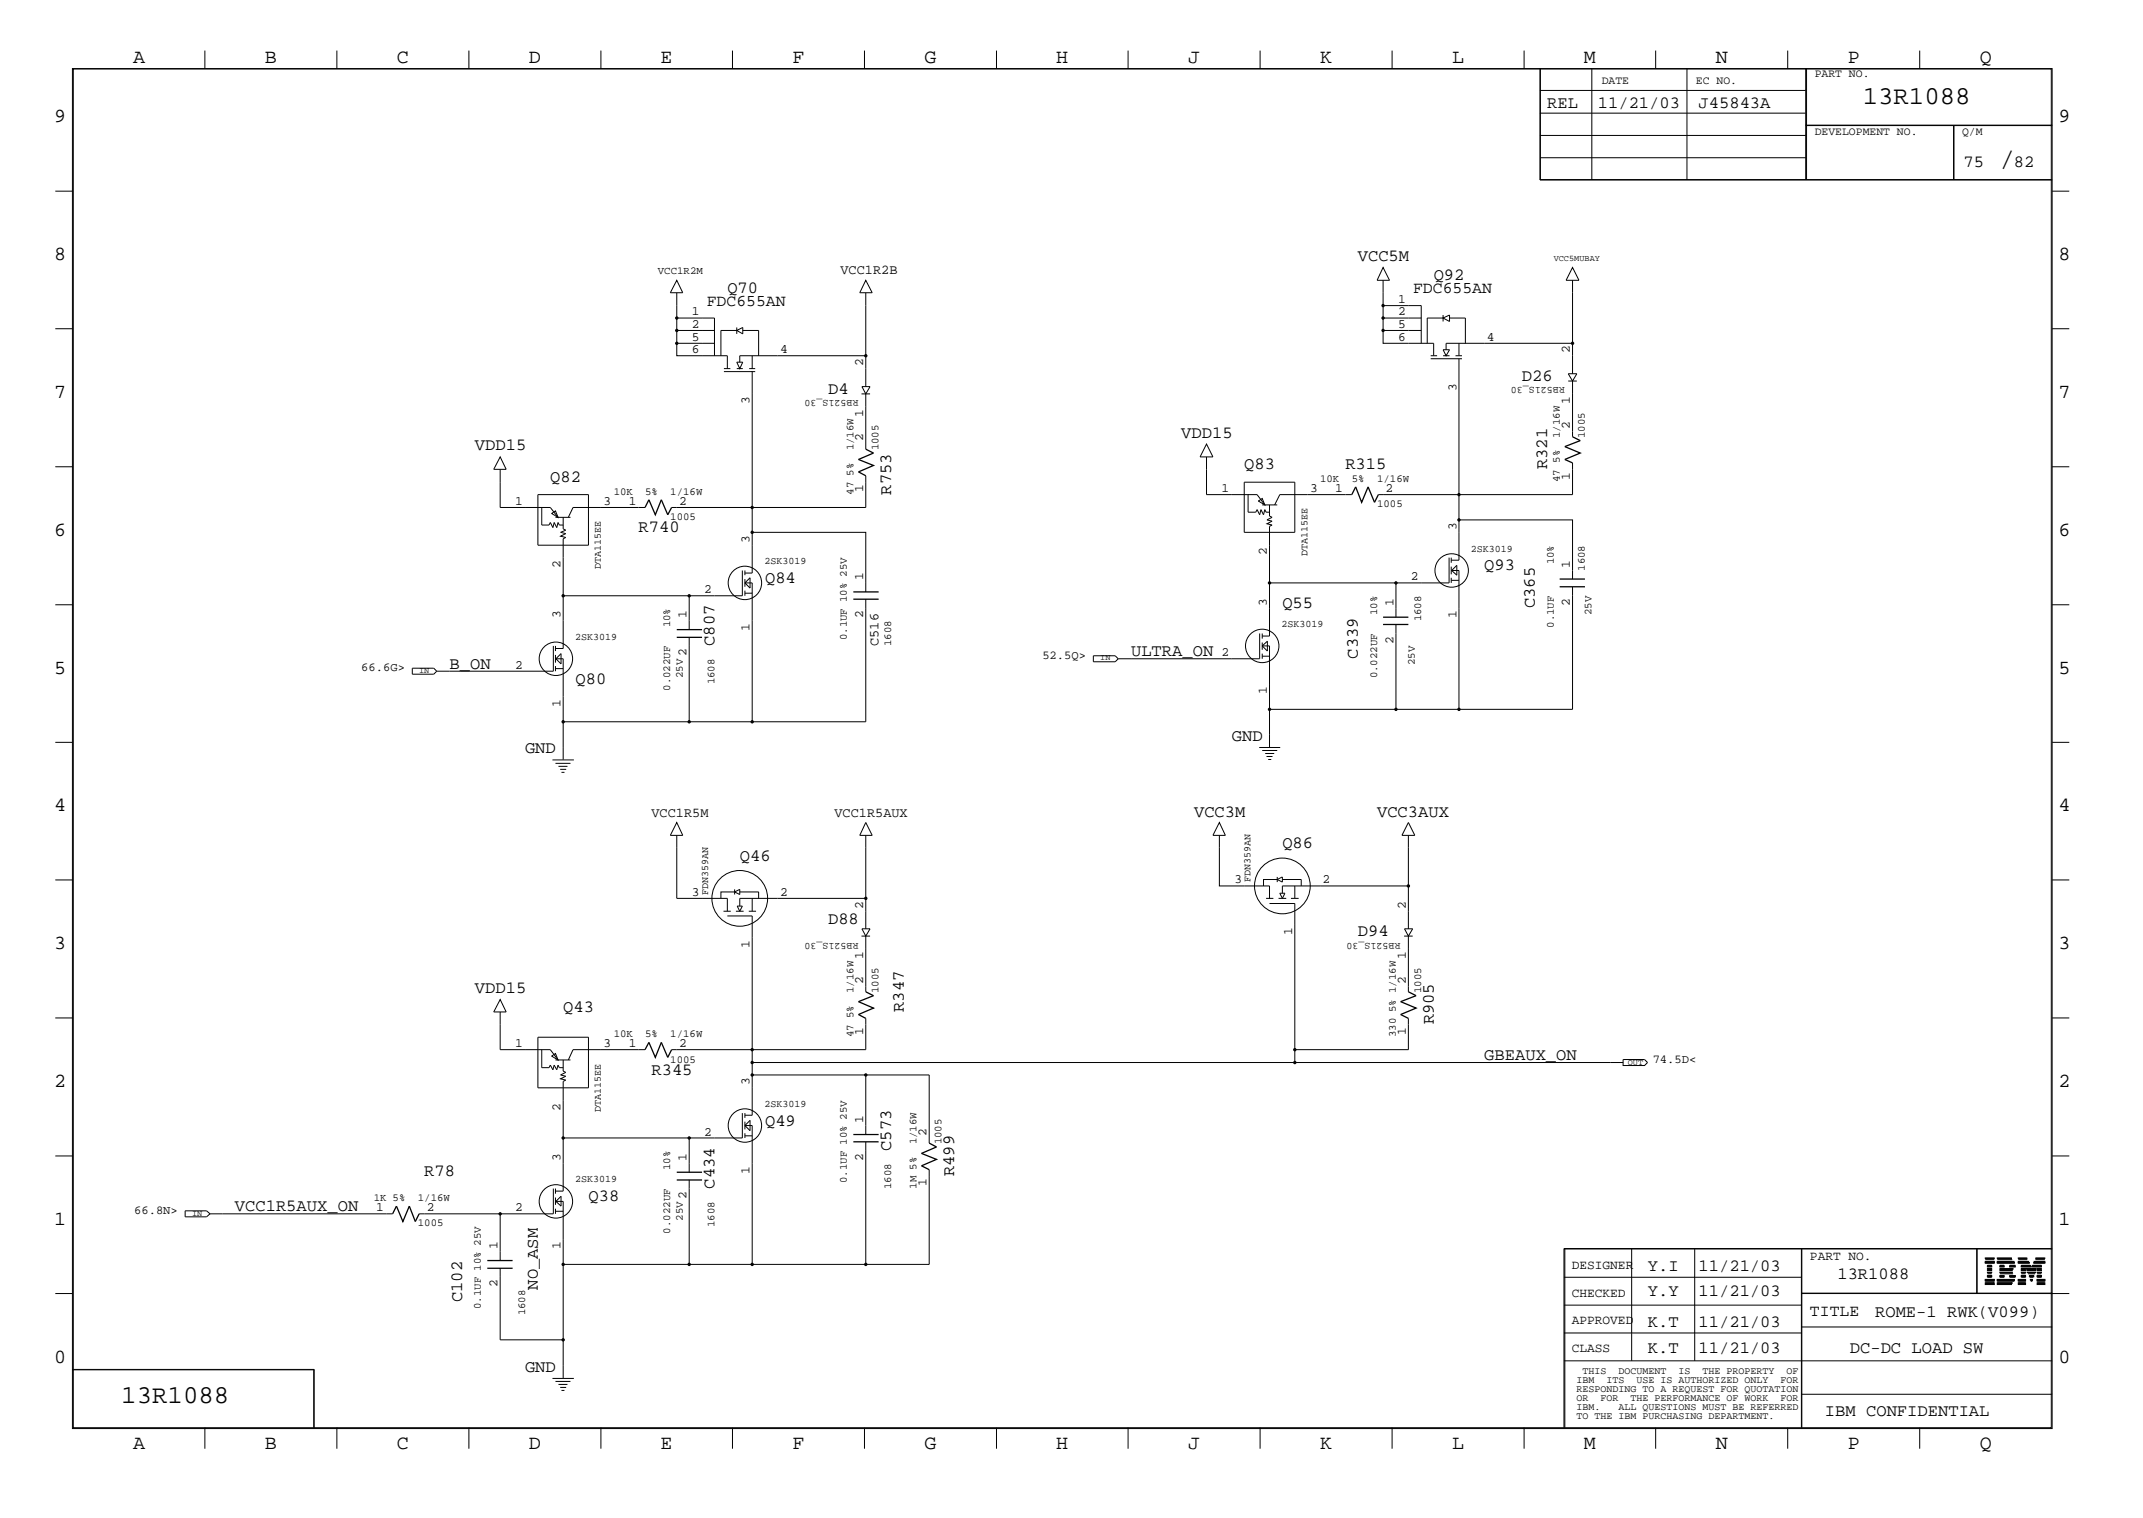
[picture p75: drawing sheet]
<svg xmlns="http://www.w3.org/2000/svg" width="423mm" height="300mm" viewBox="0 0 423 300" stroke-linecap="round" stroke-linejoin="round" font-family="sans-serif">
<defs><g id="words">
<text font-size="5.2" x="395" y="32.9">/</text>
<g font-size="5.1">
<text x="368" y="20.5">13R1088</text>
<text x="24" y="277.2">13R1088</text>
</g>
<g font-size="4">
<text x="26.3" y="12.5">A</text>
<text x="52.3" y="12.5">B</text>
<text x="78.4" y="12.5">C</text>
<text x="104.5" y="12.5">D</text>
<text x="130.5" y="12.5">E</text>
<text x="156.5" y="12.5">F</text>
<text x="182.6" y="12.5">G</text>
<text x="208.6" y="12.5">H</text>
<text x="234.7" y="12.5">J</text>
<text x="260.8" y="12.5">K</text>
<text x="286.9" y="12.5">L</text>
<text x="312.8" y="12.5">M</text>
<text x="338.9" y="12.5">N</text>
<text x="365" y="12.5">P</text>
<text x="391.1" y="12.5">Q</text>
<text x="10.7" y="24.1">9</text>
<text x="406.7" y="24.1">9</text>
<text x="10.7" y="51.4">8</text>
<text x="406.7" y="51.4">8</text>
<text x="10.7" y="78.6">7</text>
<text x="406.7" y="78.6">7</text>
<text x="10.7" y="105.8">6</text>
<text x="406.7" y="105.8">6</text>
<text x="10.7" y="133.1">5</text>
<text x="406.7" y="133.1">5</text>
<text x="10.7" y="160.2">4</text>
<text x="406.7" y="160.2">4</text>
<text x="10.7" y="187.5">3</text>
<text x="406.7" y="187.5">3</text>
<text x="10.7" y="214.6">2</text>
<text x="406.7" y="214.6">2</text>
<text x="10.7" y="241.9">1</text>
<text x="406.7" y="241.9">1</text>
<text x="10.7" y="269.2">0</text>
<text x="406.7" y="269.2">0</text>
<text x="26.3" y="286.2">A</text>
<text x="52.3" y="286.2">B</text>
<text x="78.4" y="286.2">C</text>
<text x="104.5" y="286.2">D</text>
<text x="130.5" y="286.2">E</text>
<text x="156.5" y="286.2">F</text>
<text x="182.6" y="286.2">G</text>
<text x="208.6" y="286.2">H</text>
<text x="234.7" y="286.2">J</text>
<text x="260.8" y="286.2">K</text>
<text x="286.9" y="286.2">L</text>
<text x="312.8" y="286.2">M</text>
<text x="338.9" y="286.2">N</text>
<text x="365" y="286.2">P</text>
<text x="391.1" y="286.2">Q</text>
</g>
<g font-size="3.4">
<text x="305.6" y="21.4">REL</text>
<text x="315.6" y="21.4">11/21/03</text>
<text x="335.5" y="21.4">J45843A</text>
<text x="387.9" y="32.9">75</text>
<text x="397.8" y="32.9">82</text>
<text x="268.2" y="51.6">VCC5M</text>
<text x="143.7" y="57.8">Q70</text>
<text x="283.2" y="55.4">Q92</text>
<text x="163.6" y="77.8">D4</text>
<text x="300.7" y="75.3">D26</text>
<text x="93.8" y="89">VDD15</text>
<text x="233.3" y="86.5">VDD15</text>
<text x="108.7" y="95.2">Q82</text>
<text x="245.8" y="92.7">Q83</text>
<text x="265.8" y="92.7">R315</text>
<text x="305.6" y="92.7" transform="rotate(-90 305.6 92.7)">R321</text>
<text x="176" y="97.7" transform="rotate(-90 176 97.7)">R753</text>
<text x="126.2" y="105.2">R740</text>
<text x="293.2" y="112.7">Q93</text>
<text x="151.1" y="115.1">Q84</text>
<text x="253.3" y="120.1">Q55</text>
<text x="303.2" y="120.1" transform="rotate(-90 303.2 120.1)">C365</text>
<text x="141.1" y="127.6" transform="rotate(-90 141.1 127.6)">C807</text>
<text x="223.4" y="129.6">ULTRA_ON</text>
<text x="268.2" y="130.1" transform="rotate(-90 268.2 130.1)">C339</text>
<text x="88.8" y="132.1">B_ON</text>
<text x="113.7" y="135.1">Q80</text>
<text x="103.7" y="148.8">GND</text>
<text x="243.3" y="146.3">GND</text>
<text x="235.9" y="161.3">VCC3M</text>
<text x="272" y="161.3">VCC3AUX</text>
<text x="253.3" y="167.5">Q86</text>
<text x="146.1" y="170">Q46</text>
<text x="163.6" y="182.5">D88</text>
<text x="268.2" y="184.9">D94</text>
<text x="93.8" y="196.2">VDD15</text>
<text x="111.3" y="199.9">Q43</text>
<text x="178.6" y="199.9" transform="rotate(-90 178.6 199.9)">R347</text>
<text x="283.2" y="202.4" transform="rotate(-90 283.2 202.4)">R905</text>
<text x="293.2" y="209.4">GBEAUX_ON</text>
<text x="128.7" y="212.3">R345</text>
<text x="151.1" y="222.3">Q49</text>
<text x="176" y="227.3" transform="rotate(-90 176 227.3)">C573</text>
<text x="83.8" y="232.3">R78</text>
<text x="188.5" y="232.3" transform="rotate(-90 188.5 232.3)">R499</text>
<text x="46.4" y="239.3">VCC1R5AUX_ON</text>
<text x="116.2" y="237.3">Q38</text>
<text x="141.1" y="234.8" transform="rotate(-90 141.1 234.8)">C434</text>
<text x="325.5" y="251">Y.I</text>
<text x="335.5" y="251">11/21/03</text>
<text x="91.3" y="257.2" transform="rotate(-90 91.3 257.2)">C102</text>
<text x="106.3" y="254.8" transform="rotate(-90 106.3 254.8)">NO_ASM</text>
<text x="325.5" y="255.9">Y.Y</text>
<text x="335.5" y="255.9">11/21/03</text>
<text x="363" y="252.7">13R1088</text>
<text x="325.5" y="262.2">K.T</text>
<text x="335.5" y="262.2">11/21/03</text>
<text x="370.4" y="260.2">ROME-1 RWK(V099)</text>
<text x="325.5" y="267.2">K.T</text>
<text x="335.5" y="267.2">11/21/03</text>
<text x="365.4" y="267.2">DC-DC LOAD SW</text>
<text x="103.7" y="270.9">GND</text>
<text x="360.5" y="279.7">IBM CONFIDENTIAL</text>
</g>
<g font-size="3.2">
<text x="279.1" y="57.8">FDC655AN</text>
<text x="139.6" y="60.4">FDC655AN</text>
<text x="357.5" y="260">TITLE</text>
</g>
<g font-size="2.7">
<text x="166" y="54.1">VCC1R2B</text>
<text x="173.6" y="127.6" transform="rotate(-90 173.6 127.6)">C516</text>
<text x="128.7" y="161.3">VCC1R5M</text>
<text x="164.8" y="161.3">VCC1R5AUX</text>
</g>
<g font-size="2.5">
<text x="276.2" y="59.9">1</text>
<text x="136.7" y="62.3">1</text>
<text x="136.7" y="64.9">2</text>
<text x="276.2" y="64.9">5</text>
<text x="276.2" y="62.3">2</text>
<text x="136.7" y="67.3">5</text>
<text x="136.7" y="69.8">6</text>
<text x="154.1" y="69.8">4</text>
<text x="276.2" y="67.3">6</text>
<text x="293.7" y="67.3">4</text>
<text x="310.1" y="69.8" transform="rotate(-90 310.1 69.8)">2</text>
<text x="170.5" y="72.3" transform="rotate(-90 170.5 72.3)">2</text>
<text x="287.7" y="77.3" transform="rotate(-90 287.7 77.3)">3</text>
<text x="148.1" y="79.8" transform="rotate(-90 148.1 79.8)">3</text>
<text x="170.5" y="82.3" transform="rotate(-90 170.5 82.3)">1</text>
<text x="310.1" y="79.8" transform="rotate(-90 310.1 79.8)">1</text>
<text x="170.5" y="87.2" transform="rotate(-90 170.5 87.2)">2</text>
<text x="310.1" y="84.8" transform="rotate(-90 310.1 84.8)">2</text>
<text x="310.1" y="94.7" transform="rotate(-90 310.1 94.7)">1</text>
<text x="101.8" y="99.7">1</text>
<text x="119.2" y="99.7">3</text>
<text x="124.2" y="99.7">1</text>
<text x="134.2" y="99.7">2</text>
<text x="170.5" y="97.3" transform="rotate(-90 170.5 97.3)">1</text>
<text x="241.3" y="97.2">1</text>
<text x="258.8" y="97.2">3</text>
<text x="263.7" y="97.2">1</text>
<text x="273.7" y="97.2">2</text>
<text x="148.1" y="107.2" transform="rotate(-90 148.1 107.2)">3</text>
<text x="287.7" y="104.7" transform="rotate(-90 287.7 104.7)">3</text>
<text x="110.7" y="112.2" transform="rotate(-90 110.7 112.2)">2</text>
<text x="250.3" y="109.7" transform="rotate(-90 250.3 109.7)">2</text>
<text x="310.1" y="112.2" transform="rotate(-90 310.1 112.2)">1</text>
<text x="139.1" y="117.2">2</text>
<text x="170.5" y="114.6" transform="rotate(-90 170.5 114.6)">1</text>
<text x="250.3" y="119.6" transform="rotate(-90 250.3 119.6)">3</text>
<text x="275.3" y="119.6" transform="rotate(-90 275.3 119.6)">1</text>
<text x="278.7" y="114.6">2</text>
<text x="310.1" y="119.6" transform="rotate(-90 310.1 119.6)">2</text>
<text x="110.7" y="122.2" transform="rotate(-90 110.7 122.2)">3</text>
<text x="135.6" y="122.2" transform="rotate(-90 135.6 122.2)">1</text>
<text x="148.1" y="124.6" transform="rotate(-90 148.1 124.6)">1</text>
<text x="170.5" y="122.2" transform="rotate(-90 170.5 122.2)">2</text>
<text x="287.7" y="122.2" transform="rotate(-90 287.7 122.2)">1</text>
<text x="135.6" y="129.6" transform="rotate(-90 135.6 129.6)">2</text>
<text x="241.3" y="129.6">2</text>
<text x="275.3" y="127.2" transform="rotate(-90 275.3 127.2)">2</text>
<text x="101.8" y="132.1">2</text>
<text x="250.3" y="137.2" transform="rotate(-90 250.3 137.2)">1</text>
<text x="110.7" y="139.6" transform="rotate(-90 110.7 139.6)">1</text>
<text x="136.7" y="177">3</text>
<text x="154.1" y="177">2</text>
<text x="170.5" y="179.5" transform="rotate(-90 170.5 179.5)">2</text>
<text x="243.8" y="174.5">3</text>
<text x="261.3" y="174.5">2</text>
<text x="277.7" y="179.5" transform="rotate(-90 277.7 179.5)">2</text>
<text x="255.3" y="184.7" transform="rotate(-90 255.3 184.7)">1</text>
<text x="148.1" y="187.2" transform="rotate(-90 148.1 187.2)">1</text>
<text x="170.5" y="189.5" transform="rotate(-90 170.5 189.5)">1</text>
<text x="277.7" y="189.5" transform="rotate(-90 277.7 189.5)">1</text>
<text x="170.5" y="194.4" transform="rotate(-90 170.5 194.4)">2</text>
<text x="277.7" y="194.4" transform="rotate(-90 277.7 194.4)">2</text>
<text x="101.8" y="206.8">1</text>
<text x="119.2" y="206.8">3</text>
<text x="124.2" y="206.8">1</text>
<text x="134.2" y="206.8">2</text>
<text x="170.5" y="204.4" transform="rotate(-90 170.5 204.4)">1</text>
<text x="277.7" y="204.4" transform="rotate(-90 277.7 204.4)">1</text>
<text x="148.1" y="214.4" transform="rotate(-90 148.1 214.4)">3</text>
<text x="110.7" y="219.4" transform="rotate(-90 110.7 219.4)">2</text>
<text x="170.5" y="221.8" transform="rotate(-90 170.5 221.8)">1</text>
<text x="139.1" y="224.4">2</text>
<text x="183" y="224.4" transform="rotate(-90 183 224.4)">2</text>
<text x="110.7" y="229.3" transform="rotate(-90 110.7 229.3)">3</text>
<text x="135.6" y="229.3" transform="rotate(-90 135.6 229.3)">1</text>
<text x="148.1" y="231.8" transform="rotate(-90 148.1 231.8)">1</text>
<text x="170.5" y="229.4" transform="rotate(-90 170.5 229.4)">2</text>
<text x="74.3" y="239.3">1</text>
<text x="84.3" y="239.3">2</text>
<text x="101.8" y="239.3">2</text>
<text x="135.6" y="236.8" transform="rotate(-90 135.6 236.8)">2</text>
<text x="183" y="234.4" transform="rotate(-90 183 234.4)">1</text>
<text x="98.3" y="246.7" transform="rotate(-90 98.3 246.7)">1</text>
<text x="110.7" y="246.8" transform="rotate(-90 110.7 246.8)">1</text>
<text x="310.5" y="250.6">DESIGNER</text>
<text x="357.5" y="248.8">PART NO.</text>
<text x="98.3" y="254.3" transform="rotate(-90 98.3 254.3)">2</text>
<text x="310.5" y="256.1">CHECKED</text>
<text x="310.5" y="261.5">APPROVED</text>
<text x="310.5" y="267">CLASS</text>
</g>
<g font-size="2.4">
<text x="205.9" y="130.1">52.5Q&gt;</text>
<text x="71.4" y="132.6">66.6G&gt;</text>
<text x="326.5" y="209.9">74.5D&lt;</text>
<text x="26.5" y="239.8">66.8N&gt;</text>
</g>
<g font-size="2.3">
<text x="316.4" y="16.7">DATE</text>
<text x="335" y="16.7">EC NO.</text>
<text x="358.5" y="15.2">PART NO.</text>
<text x="358.5" y="26.6">DEVELOPMENT NO.</text>
<text x="387.6" y="26.6">Q/M</text>
</g>
<g font-size="2.1">
<text x="130" y="54.1">VCC1R2M</text>
<text x="168.6" y="89" transform="rotate(-90 168.6 89)">1/16W</text>
<text x="173.6" y="89" transform="rotate(-90 173.6 89)">1005</text>
<text x="308.1" y="86.5" transform="rotate(-90 308.1 86.5)">1/16W</text>
<text x="313.1" y="86.5" transform="rotate(-90 313.1 86.5)">1005</text>
<text x="168.6" y="94" transform="rotate(-90 168.6 94)">5%</text>
<text x="260.8" y="95.2">10K</text>
<text x="267" y="95.2">5%</text>
<text x="272" y="95.2">1/16W</text>
<text x="308.1" y="95.2" transform="rotate(-90 308.1 95.2)">47</text>
<text x="308.1" y="91.4" transform="rotate(-90 308.1 91.4)">5%</text>
<text x="121.2" y="97.7">10K</text>
<text x="127.4" y="97.7">5%</text>
<text x="132.4" y="97.7">1/16W</text>
<text x="168.6" y="97.7" transform="rotate(-90 168.6 97.7)">47</text>
<text x="272" y="100.2">1005</text>
<text x="132.4" y="102.7">1005</text>
<text x="306.9" y="111.5" transform="rotate(-90 306.9 111.5)">10%</text>
<text x="313.1" y="112.8" transform="rotate(-90 313.1 112.8)">1608</text>
<text x="132.4" y="124" transform="rotate(-90 132.4 124)">10%</text>
<text x="272" y="121.5" transform="rotate(-90 272 121.5)">10%</text>
<text x="280.8" y="122.8" transform="rotate(-90 280.8 122.8)">1608</text>
<text x="306.9" y="124" transform="rotate(-90 306.9 124)">0.1UF</text>
<text x="314.4" y="121.5" transform="rotate(-90 314.4 121.5)">25V</text>
<text x="167.3" y="126.5" transform="rotate(-90 167.3 126.5)">0.1UF 10% 25V</text>
<text x="176" y="127.7" transform="rotate(-90 176 127.7)">1608</text>
<text x="279.5" y="131.4" transform="rotate(-90 279.5 131.4)">25V</text>
<text x="132.4" y="136.5" transform="rotate(-90 132.4 136.5)">0.022UF</text>
<text x="134.9" y="133.9" transform="rotate(-90 134.9 133.9)">25V</text>
<text x="141.1" y="135.2" transform="rotate(-90 141.1 135.2)">1608</text>
<text x="272" y="134" transform="rotate(-90 272 134)">0.022UF</text>
<text x="168.6" y="196.2" transform="rotate(-90 168.6 196.2)">1/16W</text>
<text x="173.6" y="196.2" transform="rotate(-90 173.6 196.2)">1005</text>
<text x="280.8" y="196.2" transform="rotate(-90 280.8 196.2)">1005</text>
<text x="168.6" y="201.2" transform="rotate(-90 168.6 201.2)">5%</text>
<text x="275.8" y="199.9" transform="rotate(-90 275.8 199.9)">5% 1/16W</text>
<text x="121.2" y="204.9">10K</text>
<text x="127.4" y="204.9">5%</text>
<text x="132.4" y="204.9">1/16W</text>
<text x="132.4" y="209.9">1005</text>
<text x="168.6" y="204.9" transform="rotate(-90 168.6 204.9)">47</text>
<text x="275.8" y="204.9" transform="rotate(-90 275.8 204.9)">330</text>
<text x="181" y="226.1" transform="rotate(-90 181 226.1)">1/16W</text>
<text x="186" y="226.1" transform="rotate(-90 186 226.1)">1005</text>
<text x="132.4" y="231.1" transform="rotate(-90 132.4 231.1)">10%</text>
<text x="167.3" y="233.7" transform="rotate(-90 167.3 233.7)">0.1UF 10% 25V</text>
<text x="73.8" y="237.3">1K 5%</text>
<text x="82.5" y="237.3">1/16W</text>
<text x="176" y="234.9" transform="rotate(-90 176 234.9)">1608</text>
<text x="181" y="234.8" transform="rotate(-90 181 234.8)">1M 5%</text>
<text x="82.5" y="242.2">1005</text>
<text x="132.4" y="243.7" transform="rotate(-90 132.4 243.7)">0.022UF</text>
<text x="134.9" y="241.1" transform="rotate(-90 134.9 241.1)">25V</text>
<text x="141.1" y="242.4" transform="rotate(-90 141.1 242.4)">1608</text>
<text x="95" y="258.6" transform="rotate(-90 95 258.6)">0.1UF 10% 25V</text>
<text x="103.7" y="259.8" transform="rotate(-90 103.7 259.8)">1608</text>
</g>
<g font-size="2">
<text x="309.1" y="76.5" transform="rotate(180 309.1 76.5)">RB521S_30</text>
<text x="169.6" y="79" transform="rotate(180 169.6 79)">RB521S_30</text>
<text x="118.7" y="112.4" transform="rotate(-90 118.7 112.4)">DTA115EE</text>
<text x="151" y="111.4">2SK3019</text>
<text x="258.3" y="109.9" transform="rotate(-90 258.3 109.9)">DTA115EE</text>
<text x="290.6" y="109">2SK3019</text>
<text x="253.2" y="123.9">2SK3019</text>
<text x="113.6" y="126.4">2SK3019</text>
<text x="139.9" y="176.7" transform="rotate(-90 139.9 176.7)">FDN359AN</text>
<text x="247.1" y="174.2" transform="rotate(-90 247.1 174.2)">FDN359AN</text>
<text x="169.6" y="186.2" transform="rotate(180 169.6 186.2)">RB521S_30</text>
<text x="276.7" y="186.2" transform="rotate(180 276.7 186.2)">RB521S_30</text>
<text x="118.7" y="219.6" transform="rotate(-90 118.7 219.6)">DTA115EE</text>
<text x="151" y="218.6">2SK3019</text>
<text x="113.6" y="233.5">2SK3019</text>
<text x="311.4" y="273.2">IBM</text>
<text x="311.4" y="275">RESPONDING TO A REQUEST FOR QUOTATION</text>
<text x="312.6" y="271.4">THIS</text>
<text x="317.3" y="273.2">ITS</text>
<text x="319.7" y="271.4">DOCUMENT</text>
<text x="323.3" y="273.2">USE IS AUTHORIZED ONLY</text>
<text x="331.6" y="271.4">IS</text>
<text x="336.3" y="271.4">THE PROPERTY</text>
<text x="351.7" y="273.2">FOR</text>
<text x="352.9" y="271.4">OF</text>
<text x="311.4" y="276.7">OR</text>
<text x="311.4" y="278.6">IBM.</text>
<text x="311.4" y="280.2">TO THE IBM PURCHASING DEPARTMENT.</text>
<text x="316.1" y="276.7">FOR</text>
<text x="319.7" y="278.6">ALL QUESTIONS MUST BE REFERRED</text>
<text x="322.1" y="276.7">THE PERFORMANCE OF WORK</text>
<text x="351.7" y="276.7">FOR</text>
</g>
<g font-size="1.7">
<text x="306.9" y="51.6">VCC5MUBAY</text>
<text x="217.3" y="130.5">IN</text>
<text x="82.8" y="133">IN</text>
<text x="321.6" y="210.3">OUT</text>
<text x="37.9" y="240.2">IN</text>
</g>
</g></defs>
<g fill="none" stroke="#000" stroke-width=".2">
<path d="M14.3 13.5h391.1v268.7h-391.1zM14.5 13.6h390.7v268.4h-390.7zM40.5 10v3.5M66.5 10v3.5M92.6 10v3.5M118.7 10v3.5M144.7 10v3.5M170.8 10v3.5M196.9 10v3.5M222.8 10v3.5M248.9 10v3.5M275 10v3.5"/>
<path d="M301.1 10v3.5M304.2 13.5v22.1h101.2M304.2 17.9h52.5M304.3 13.5v22.1M314.5 13.5v22.1M327.1 10v3.5M333.2 13.5v22.1M353.1 10v3.5M356.7 13.5v22.1M356.9 13.5v22.1M379.2 10v3.5M10.9 37.8h3.4"/>
<path d="M304.2 35.5h101.2M304.2 26.8h52.5M304.2 22.4h52.5M304.3 31.2h52.4M356.7 24.8h48.7M356.7 24.7h48.7M385.9 24.8v10.8M386 24.8v10.8M405.4 37.8h3.4M133.7 55.4l1.2 2.4h-2.5zM133.7 57.8v7.5M171 55.4l1.3 2.4h-2.5z"/>
<path d="M171 57.8v18.6M273.2 52.8l1.3 2.6h-2.5zM273.2 55.4v7.4M310.6 52.8l1.3 2.6h-2.5zM310.6 55.4v18.4M10.9 64.9h3.4M133.7 65.3v5h10v2.5M133.7 62.8h7.4v7.5M133.7 65.3h7.4M133.7 67.8h7.4M143 72.8h1.3M143 73.4h6.2"/>
<path d="M145.5 71.5h1.2l-.6 1.3zM145.5 65.3l1.2-.6v1.3zM145.5 64.7v1.3M145.5 72.8h1.2M145.5 65.3h-3.1v5M146.7 65.3h3.2v5M148 72.8h1.2M148.6 70.3v2.5M148.6 73.4v39.8h-1.4M170.2 77.8h1.7M170.3 76.4h1.6l-.9 1.4zM171 77.8v10.9"/>
<path d="M171 70.3h-24.9v1.2M273.2 62.8v5h10v2.5M273.2 62.8h7.6M273.2 65.3h7.6M273.2 60.4h7.6v7.4M282.6 70.3h1.3M282.6 70.9h6.2M285.1 69.1h1.2l-.6 1.2zM285.1 62.8l1.2-.6v1.3zM285.1 70.3h1.2M285.1 62.8h-3.2v5M285.1 62.2v1.3"/>
<path d="M286.3 62.8h3.2v5M287.5 70.3h1.3M288.2 67.8v2.5M288.2 70.9v39.8h-1.5M309.8 73.8h1.7l-.9 1.5zM309.8 75.3h1.7M310.6 67.8h-24.9v1.3M310.6 75.3v11M405.4 64.9h3.4M10.9 92.2h3.4M98.8 90.3l1.2 2.4h-2.5zM98.8 92.7v7.5h9.9l1.5 2"/>
<path d="M106.3 97.7h9.9v10h-9.9zM171 94v6.2h-38.3M238.3 87.7l1.3 2.6h-2.5zM238.3 90.3v7.4h10l1.6 2M245.8 95.3h10v9.9h-10zM246.5 97.7v3.5h1.6l.2-.5 .5 1 .3-1 .5 1 .3-1 .2 .5h.7M248.6 99l.7-.5 .6 1.2zM249.3 99.7h3M250.8 99.7v2.2l.5 .3-1 .5 1 .3-1 .5 1 .2-.5 .3v11.1M267 97.7h-14.2l-1 2M310.6 91.4v6.3h-38.3M405.4 92.2h3.4"/>
<path d="M10.9 119.5h3.4M107 100.2v3.5h1.5l.2-.5 .5 1 .3-1 .5 1 .2-1 .3 .5h.8M109 101.4l.7-.5 .5 1.3zM109.7 102.2h3M111.3 102.2v2.3l.5 .2-1.1 .5 1.1 .2-1.1 .5 1.1 .3-.5 .2v11.3M127.4 100.2h-14.2l-.9 2M136.1 117.7h-24.8v10.4h-1.6M146.6 112.7v5h-10.5v6.7M147.2 115.1h1.4v27.5h22.4v-24.2M147.2 112.7v.9M147.2 114.4v1.5M147.2 116.7v1"/>
<path d="M147.2 117.2h1.4M148.2 114.1v2.1l-1-1.1zM148.6 105.2h22.4v11.7M275.8 115.1h-25v10.5h-1.5M286.3 110.2v4.9h-10.5v6.8M286.7 110.2v1M286.7 111.9v1.6M286.7 114.1v1M286.7 114.6h1.5M286.8 112.7h1.4v27.4h22.4v-24.2M286.8 112.7l1-1v1.9zM288.2 102.7h22.4v11.7"/>
<path d="M405.4 119.5h3.4M81.4 132h4.3l.6 .6-.6 .6h-4.3zM109.3 127.6v5h-23M109.7 127.6v1M109.7 129.4v1.5M109.7 131.6v1M109.7 132.1h1.6M109.8 130.1h1.5v12.5h24.8M110.8 129.1v2l-1-1zM136.1 125.9v16.7h12.5M216 129.5h4.3l.6 .6-.6 .6h-4.3zM248.8 125.1v5h-27.9"/>
<path d="M249.3 127.6h1.5v12.5h25M249.3 127.6l1.1-.9v1.9zM249.3 125.1v1.1M249.3 126.9v1.5M249.3 129.1v1M249.3 129.6h1.5M275.8 123.4v16.7h12.4M10.9 146.6h3.4M109.1 150.1h4.3M109.7 150.8h3M110.3 151.4h1.8M110.7 152h1.1"/>
<path d="M110.9 152.6h.6M111.3 142.6v7.4M248.8 147.7h4.1M249.3 148.3h3M249.9 148.8h1.8M250.2 149.4h1.2M250.5 150h.6M250.8 140.1v7.5M405.4 146.6h3.4M10.9 173.8h3.4M133.7 162.5l1.2 2.5h-2.5zM133.7 165v12.5h10v2.5"/>
<path d="M145.1 176.2h-2.7v1.3M145.1 176.2l1-.5v1zM145.1 175.7v1M145.6 179h1l-.5 1zM146.1 176.2h3.8v1.3M148.6 177.5v2.5M171 165v18.5M171 177.5h-24.9v1.5M171 162.5l1.3 2.5h-2.5zM240.9 162.5l1.2 2.5h-2.5zM240.9 165v10h9.9v2.5M250.1 177.5h1.4"/>
<path d="M250.8 178.5h5v31.4M252.3 173.7h-2.7v1.3M252.3 173.2v1M252.3 173.7l1-.5v1zM252.6 177.5h1.5M252.8 176.4h1l-.5 1.1zM253.3 173.7h3.7v1.3M255 177.5h1.5M255.8 175v2.5M278.2 162.5l1.3 2.5h-2.6zM278.2 175h-24.9v1.4M278.2 165v18.5"/>
<path d="M405.4 173.8h3.4M98.8 197.4l1.2 2.5h-2.5zM98.8 199.9v7.4h9.9l1.5 2.1M142.9 180h1.5M143.7 180.9h4.9v31.4M145.4 180h1.5M147.9 180h1.5M170.2 184.9h1.7M170.3 183.5h1.6l-.9 1.4zM171 184.9v11M277.4 184.9h1.7M277.5 183.5h1.6l-.9 1.4z"/>
<path d="M278.2 184.9v11M10.9 201.1h3.4M106.3 204.9h9.9v10h-9.9zM107 207.3v3.6h1.5l.2-.5 .5 .9 .3-.9 .5 .9 .2-.9 .3 .5h.8M109 208.6l.7-.5 .5 1.3zM109.7 209.4h3M111.3 209.4v2.2l.5 .2-1.1 .5 1.1 .3-1.1 .5 1.1 .3-.5 .2v11.2M127.4 207.3h-14.2l-.9 2.1M146.6 219.9v4.9h-10.5v6.8M147.2 219.9v.9M148.6 209.9h172M171 212.3h-22.4v8h-1.4"/>
<path d="M171 201.2v6.1h-38.3M171 212.3v11.8M171 212.3h12.6v13.5M278.2 201.2v6.1h-22.4M320.6 209.3h4.3l.6 .6-.6 .6h-4.3zM405.4 201.1h3.4M10.9 228.3h3.4M36.6 239.2h4.2l.7 .6-.7 .6h-4.2zM41.5 239.8h36.1M98.8 239.8v9.2M109.3 234.8v5h-26.5M109.7 234.8v1"/>
<path d="M109.7 236.6v1.4M109.7 238.8v1M109.7 239.3h1.6M109.8 237.3h1.5v34.9M110.8 236.3v2l-1-1zM136.1 224.8h-24.8v10.5h-1.6M136.1 233.1v16.7h12.5M147.2 222.3h1.4v27.5h22.4M147.2 221.6v1.5M147.2 223.9v.9M147.2 224.4h1.4M148.2 221.3v2.1l-1-1.1z"/>
<path d="M171 225.6v24.2M183.6 231.1v18.7h-12.6M405.4 228.3h3.4M10.9 255.5h3.4M98.8 250.5v14.2h12.5M111.3 249.8h24.8M308.9 246.7h96.5M308.9 257.8h47M308.9 252.3h47M309.1 246.6v35.4M322.3 246.6v22.2M334.8 246.6v22.2"/>
<path d="M355.9 246.6v35.4M355.9 255.4h49.5M355.9 255.5h52.9M390.5 246.6v8.9M390.6 246.6v8.9M392.2 253.7h1.8zM392.2 253.6h1.8zM392.2 253.4l1.8 .1zM392.2 253l1.8 .1zM392.2 252.8l1.8 .1zM392.2 252.7l1.8 .1zM392.2 249.4l1.8 .1z"/>
<path d="M392.2 249.3l1.8 .1zM392.2 249.2l1.8 .1zM392.2 248.8h1.8zM392.2 248.7h1.8zM392.2 248.5l1.8 .1zM392.6 252.3h.8zM392.6 252.1l.8 .1zM392.6 252l.8 .1zM392.6 251.6h.8zM392.6 251.5h.8zM392.6 251.3l.8 .1zM392.6 250.9l.8 .1z"/>
<path d="M392.6 250.8h.8zM392.6 250.6l.8 .1zM392.6 250.2l.8 .1zM392.6 250l.8 .1zM392.6 249.9h.8zM394.5 253.7h2.8zM394.5 253.6h2.9zM394.5 253.4l3 .1zM394.5 248.8h3zM394.5 248.7h2.9zM394.5 248.5l2.8 .1zM394.5 253l3.3 .1z"/>
<path d="M394.5 252.8l3.4 .1zM394.5 252.7l3.4 .1zM394.5 249.4l3.4 .1zM394.5 249.3l3.4 .1zM394.5 249.2l3.3 .1zM395.1 251.6h2.6zM395.1 251.5h2.5zM395.1 251.3l2.4 .1zM395.1 250.9l2.4 .1zM395.1 250.8h2.5zM395.1 250.6l2.6 .1zM395.1 252.3h.8z"/>
<path d="M395.1 252.1l.8 .1zM395.1 252l.8 .1zM395.1 250.2l.8 .1zM395.1 250l.8 .1zM395.1 249.9h.8zM397 252.3h1.1zM397 252.1l1.1 .1zM397 252l1.1 .1zM397 250.2l1.1 .1zM397 250l1.1 .1zM397 249.9h1.1zM398.7 253.7h1.4z"/>
<path d="M398.7 253.6h1.4zM398.7 253.4l1.4 .1zM398.7 253l1.4 .1zM398.7 252.8l1.4 .1zM398.7 252.7l1.4 .1zM398.7 249.4l2.2 .1zM398.7 249.3l2.1 .1zM398.7 249.2l2 .1zM398.7 248.8h1.8zM398.7 248.7h1.8zM398.7 248.5l1.7 .1zM399.3 252.3h.8z"/>
<path d="M399.3 252.1l.8 .1zM399.3 252l.8 .1zM399.3 251.6h.8zM399.3 251.5h.8zM399.3 251.3l.8 .1zM399.3 250.9l.8 .1zM399.3 250.8h.8zM399.3 250.6l.8 .1zM399.3 250.2l1.9 .1zM399.3 250l1.9 .1zM399.3 249.9h1.8zM400.3 250.6l2 .1z"/>
<path d="M400.4 250.9l1.8 .1zM400.4 250.8h1.8zM400.5 251.3l1.6 .1zM400.6 251.5h1.5zM400.6 251.6h1.4zM400.9 252.1l.8 .1zM400.9 252l.8 .1zM401 252.3h.7zM401.1 252.7l.4 .1zM401.2 252.8l.3 .1zM401.2 253l.2 .1zM401.4 250.2l1.9 .1z"/>
<path d="M401.5 250l1.8 .1zM401.5 249.9h1.8zM401.7 249.4l2.2 .1zM401.8 249.3l2.1 .1zM401.8 249.2l2.1 .1zM402.1 248.8h1.8zM402.1 248.7h1.8zM402.2 248.5l1.7 .1zM402.4 253.7h1.5zM402.4 253.6h1.5zM402.4 253.4l1.5 .1zM402.4 253l1.5 .1z"/>
<path d="M402.4 252.8l1.5 .1zM402.4 252.7l1.5 .1zM402.4 252.3h.9zM402.4 252.1l.9 .1zM402.4 252l.9 .1zM402.4 251.6h.9zM402.4 251.5h.9zM402.4 251.3l.9 .1zM402.4 250.9l.9 .1zM402.4 250.8h.9zM402.4 250.6l.9 .1zM405.4 246.6h-96.5v35.4"/>
<path d="M14.3 270.5h47.8v11.5M14.3 270.6h47.8M62 270.5v11.5M109.1 272.3h4.3M109.7 272.9h3M110.3 273.5h1.8M110.7 274.1h1.1M110.9 274.7h.6M308.9 268.8h96.5M308.9 263.3h47M355.9 275.4h49.5M355.9 262.1h49.5"/>
<path d="M40.5 282v4.2M66.5 282v4.2M92.6 282v4.2M118.7 282v4.2M144.7 282v4.2M170.8 282v4.2M196.9 282v4.2M222.8 282v4.2M248.9 282v4.2M275 282v4.2M301.1 282v4.2M327.1 282v4.2"/>
<path d="M353.1 282v4.2M379.2 282v4.2"/>
<circle cx="147.2" cy="115.1" r="3.3"/>
<circle cx="286.8" cy="112.7" r="3.3"/>
<circle cx="109.8" cy="130.1" r="3.3"/>
<circle cx="249.3" cy="127.6" r="3.3"/>
<circle cx="146.1" cy="177.5" r="5.5"/>
<circle cx="253.3" cy="175" r="5.5"/>
<circle cx="109.8" cy="237.3" r="3.3"/>
<circle cx="147.2" cy="222.3" r="3.3"/>
</g>
<g fill="none" stroke="#000" stroke-width=".25">
<path d="M171 88.7l1.6 .8-3 1.3 3 1.1-3 1.3 1.4 .8M267 97.7l.8-1.5 1.2 3 1.3-3 1.2 3 .8-1.5M310.6 86.3l1.6 .7-3.1 1.2 3.1 1.3-3.1 1.3 1.5 .6M127.4 100.2l.8-1.5 1.3 3 1.1-3 1.3 3 .8-1.5M168.6 116.9h5M168.6 118.4h5M308.1 114.4h5M308.1 115.9h5M133.7 124.4h5M133.7 125.9h5M273.2 121.9h5M273.2 123.4h5"/>
<path d="M171 195.9l1.6 .8-3 1.2 3 1.2-3 1.3 1.4 .8M278.2 195.9l1.5 .8-3 1.2 3 1.2-3 1.3 1.5 .8M127.4 207.3l.8-1.4 1.3 3 1.1-3 1.3 3 .8-1.6M77.6 239.8l.7-1.5 1.3 3 1.3-3 1.1 3 .8-1.5M133.7 231.6h5M133.7 233.1h5M168.6 224.1h5M168.6 225.6h5M183.6 225.8l1.4 .8-3 1.2 3 1.2-3 1.3 1.6 .8M96.3 249h5M96.3 250.5h5"/>
</g>
<g fill="#000">
<circle cx="133.7" cy="62.8" r=".34"/>
<circle cx="133.7" cy="67.8" r=".34"/>
<circle cx="133.7" cy="65.3" r=".34"/>
<circle cx="171" cy="70.3" r=".34"/>
<circle cx="273.2" cy="62.8" r=".34"/>
<circle cx="273.2" cy="65.3" r=".34"/>
<circle cx="273.2" cy="60.4" r=".34"/>
<circle cx="310.6" cy="67.8" r=".34"/>
<circle cx="288.2" cy="97.7" r=".34"/>
<circle cx="111.3" cy="117.7" r=".34"/>
<circle cx="136.1" cy="117.7" r=".34"/>
<circle cx="148.6" cy="105.2" r=".34"/>
<circle cx="148.6" cy="100.2" r=".34"/>
<circle cx="250.8" cy="115.1" r=".34"/>
<circle cx="275.8" cy="115.1" r=".34"/>
<circle cx="288.2" cy="102.7" r=".34"/>
<circle cx="111.3" cy="142.6" r=".34"/>
<circle cx="136.1" cy="142.6" r=".34"/>
<circle cx="148.6" cy="142.6" r=".34"/>
<circle cx="250.8" cy="140.1" r=".34"/>
<circle cx="275.8" cy="140.1" r=".34"/>
<circle cx="288.2" cy="140.1" r=".34"/>
<circle cx="171" cy="177.5" r=".34"/>
<circle cx="278.2" cy="175" r=".34"/>
<circle cx="148.6" cy="209.9" r=".34"/>
<circle cx="148.6" cy="207.3" r=".34"/>
<circle cx="148.6" cy="212.3" r=".34"/>
<circle cx="171" cy="212.3" r=".34"/>
<circle cx="255.8" cy="209.9" r=".34"/>
<circle cx="255.8" cy="207.3" r=".34"/>
<circle cx="98.8" cy="239.8" r=".34"/>
<circle cx="111.3" cy="224.8" r=".34"/>
<circle cx="136.1" cy="224.8" r=".34"/>
<circle cx="111.3" cy="249.8" r=".34"/>
<circle cx="136.1" cy="249.8" r=".34"/>
<circle cx="148.6" cy="249.8" r=".34"/>
<circle cx="171" cy="249.8" r=".34"/>
<circle cx="111.3" cy="264.7" r=".34"/>
</g>
<use href="#words"/>
</svg>
